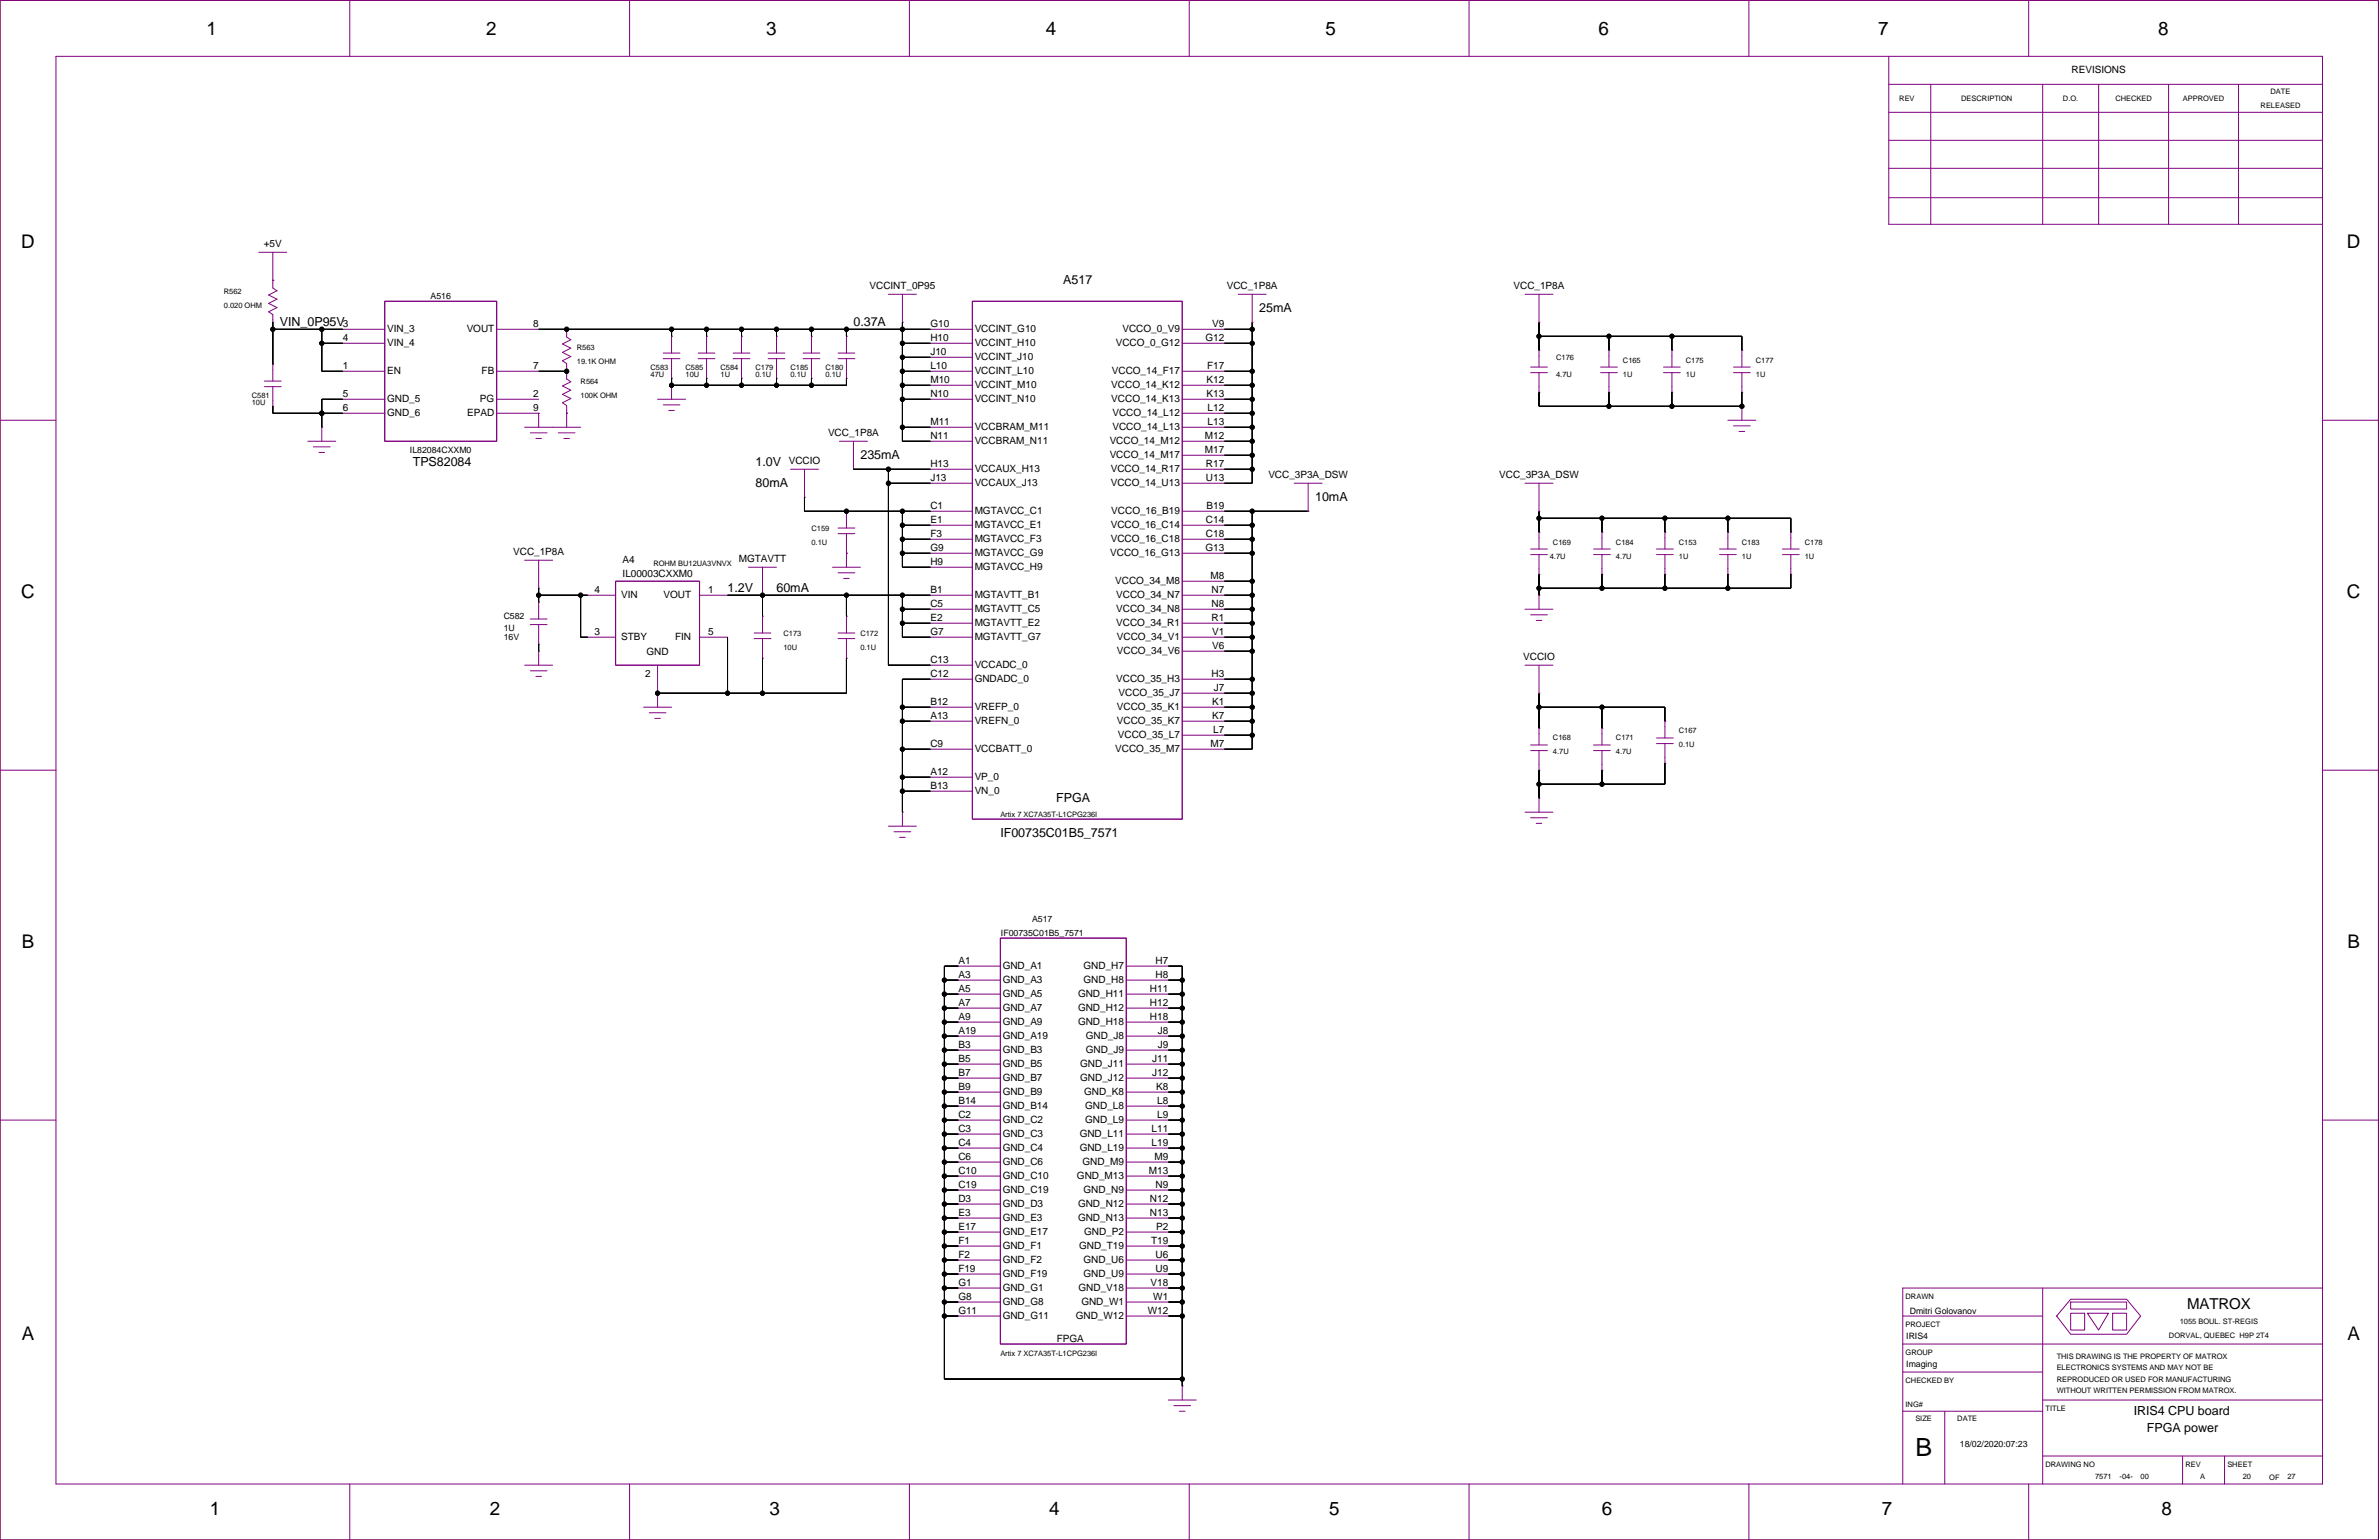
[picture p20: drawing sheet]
<svg xmlns="http://www.w3.org/2000/svg" width="432mm" height="279mm" viewBox="0 0 432 279" stroke-linecap="round" stroke-linejoin="round" font-family="sans-serif">
<defs><g id="words">
<text font-size="4.5" x="347.7" y="264.2">B</text>
<g font-size="3.4">
<text x="37.5" y="6.4">1</text>
<text x="88.2" y="6.4">2</text>
<text x="139" y="6.4">3</text>
<text x="189.8" y="6.4">4</text>
<text x="240.6" y="6.4">5</text>
<text x="290.1" y="6.4">6</text>
<text x="340.9" y="6.4">7</text>
<text x="391.7" y="6.4">8</text>
<text x="3.9" y="45">D</text>
<text x="426" y="45">D</text>
<text x="3.9" y="108.5">C</text>
<text x="426" y="108.5">C</text>
<text x="4" y="172">B</text>
<text x="426.1" y="172">B</text>
<text x="4" y="243.1">A</text>
<text x="426.1" y="243.1">A</text>
<text x="38.1" y="274.9">1</text>
<text x="88.9" y="274.9">2</text>
<text x="139.7" y="274.9">3</text>
<text x="190.5" y="274.9">4</text>
<text x="241.2" y="274.9">5</text>
<text x="290.8" y="274.9">6</text>
<text x="341.6" y="274.9">7</text>
<text x="392.3" y="274.9">8</text>
</g>
<text font-size="2.7" x="397" y="237.5">MATROX</text>
<g font-size="2.3">
<text x="193" y="51.6">A517</text>
<text x="50.8" y="59.2">VIN_0P95V</text>
<text x="154.9" y="59.2">0.37A</text>
<text x="228.5" y="56.7">25mA</text>
<text x="156.2" y="83.4">235mA</text>
<text x="74.9" y="84.6">TPS82084</text>
<text x="137.1" y="88.4">80mA</text>
<text x="137.1" y="84.6">1.0V</text>
<text x="238.7" y="91">10mA</text>
<text x="132" y="107.5">1.2V</text>
<text x="140.9" y="107.5">60mA</text>
<text x="191.7" y="145.6">FPGA</text>
<text x="181.6" y="151.9">IF00735C01B5_7571</text>
<text x="387.3" y="256.8">IRIS4 CPU board</text>
<text x="389.7" y="259.8">FPGA power</text>
</g>
<g font-size="1.8">
<text x="376" y="13.3">REVISIONS</text>
<text x="47.9" y="44.9">+5V</text>
<text x="157.8" y="52.5">VCCINT_0P95</text>
<text x="222.7" y="52.5">VCC_1P8A</text>
<text x="274.7" y="52.5">VCC_1P8A</text>
<text x="62.2" y="59.3">3</text>
<text x="96.8" y="59.3">8</text>
<text x="168.9" y="59.3">G10</text>
<text x="220" y="59.3">V9</text>
<text x="62.2" y="61.9">4</text>
<text x="70.3" y="60.3">VIN_3</text>
<text x="70.3" y="62.8">VIN_4</text>
<text x="84.7" y="60.3">VOUT</text>
<text x="168.9" y="61.9">H10</text>
<text x="168.9" y="64.4">J10</text>
<text x="176.9" y="60.3">VCCINT_G10</text>
<text x="176.9" y="62.8">VCCINT_H10</text>
<text x="176.9" y="65.4">VCCINT_J10</text>
<text x="202.5" y="62.8">VCCO_0_G12</text>
<text x="203.7" y="60.3">VCCO_0_V9</text>
<text x="218.8" y="61.9">G12</text>
<text x="62.2" y="66.9">1</text>
<text x="70.3" y="67.9">EN</text>
<text x="87.4" y="67.9">FB</text>
<text x="96.8" y="66.9">7</text>
<text x="168.9" y="66.9">L10</text>
<text x="168.9" y="69.5">M10</text>
<text x="176.9" y="67.9">VCCINT_L10</text>
<text x="176.9" y="70.4">VCCINT_M10</text>
<text x="201.7" y="70.4">VCCO_14_K12</text>
<text x="201.8" y="67.9">VCCO_14_F17</text>
<text x="219" y="69.5">K12</text>
<text x="219.1" y="66.9">F17</text>
<text x="62.2" y="74.6">6</text>
<text x="62.2" y="72">5</text>
<text x="70.3" y="73">GND_5</text>
<text x="70.3" y="75.5">GND_6</text>
<text x="84.8" y="75.5">EPAD</text>
<text x="87.1" y="73">PG</text>
<text x="96.8" y="72">2</text>
<text x="96.8" y="74.6">9</text>
<text x="168.9" y="77.1">M11</text>
<text x="168.9" y="72">N10</text>
<text x="176.9" y="73">VCCINT_N10</text>
<text x="201.7" y="73">VCCO_14_K13</text>
<text x="201.9" y="75.5">VCCO_14_L12</text>
<text x="219" y="72">K13</text>
<text x="219.2" y="77.1">L13</text>
<text x="219.2" y="74.6">L12</text>
<text x="150.3" y="79.1">VCC_1P8A</text>
<text x="168.9" y="79.6">N11</text>
<text x="176.9" y="78.1">VCCBRAM_M11</text>
<text x="176.9" y="80.6">VCCBRAM_N11</text>
<text x="201.4" y="80.6">VCCO_14_M12</text>
<text x="201.4" y="83.1">VCCO_14_M17</text>
<text x="201.9" y="78.1">VCCO_14_L13</text>
<text x="218.7" y="82.2">M17</text>
<text x="218.7" y="79.6">M12</text>
<text x="143.2" y="84.2">VCCIO</text>
<text x="168.9" y="87.3">J13</text>
<text x="168.9" y="84.7">H13</text>
<text x="176.9" y="85.7">VCCAUX_H13</text>
<text x="176.9" y="88.2">VCCAUX_J13</text>
<text x="201.6" y="85.7">VCCO_14_R17</text>
<text x="201.6" y="88.2">VCCO_14_U13</text>
<text x="218.9" y="87.3">U13</text>
<text x="218.9" y="84.7">R17</text>
<text x="230.2" y="86.8">VCC_3P3A_DSW</text>
<text x="272.1" y="86.8">VCC_3P3A_DSW</text>
<text x="168.9" y="94.9">E1</text>
<text x="168.9" y="92.3">C1</text>
<text x="176.9" y="93.3">MGTAVCC_C1</text>
<text x="176.9" y="95.8">MGTAVCC_E1</text>
<text x="201.6" y="95.8">VCCO_16_C14</text>
<text x="201.7" y="93.3">VCCO_16_B19</text>
<text x="218.9" y="94.9">C14</text>
<text x="219" y="92.3">B19</text>
<text x="93.2" y="100.7">VCC_1P8A</text>
<text x="134.1" y="102">MGTAVTT</text>
<text x="168.9" y="100">G9</text>
<text x="168.9" y="97.4">F3</text>
<text x="176.9" y="98.4">MGTAVCC_F3</text>
<text x="176.9" y="100.9">MGTAVCC_G9</text>
<text x="201.5" y="100.9">VCCO_16_G13</text>
<text x="201.6" y="98.4">VCCO_16_C18</text>
<text x="218.8" y="100">G13</text>
<text x="218.9" y="97.4">C18</text>
<text x="107.9" y="107.6">4</text>
<text x="113" y="104.7">IL00003CXXM0</text>
<text x="113" y="102.2">A4</text>
<text x="128.5" y="107.6">1</text>
<text x="168.9" y="107.6">B1</text>
<text x="168.9" y="102.5">H9</text>
<text x="176.9" y="103.5">MGTAVCC_H9</text>
<text x="202.4" y="106">VCCO_34_M8</text>
<text x="219.7" y="105">M8</text>
<text x="219.9" y="107.6">N7</text>
<text x="112.8" y="108.5">VIN</text>
<text x="120.4" y="108.5">VOUT</text>
<text x="168.9" y="112.7">E2</text>
<text x="168.9" y="110.1">C5</text>
<text x="176.9" y="108.5">MGTAVTT_B1</text>
<text x="176.9" y="111.1">MGTAVTT_C5</text>
<text x="176.9" y="113.6">MGTAVTT_E2</text>
<text x="202.6" y="108.5">VCCO_34_N7</text>
<text x="202.6" y="111.1">VCCO_34_N8</text>
<text x="202.6" y="113.6">VCCO_34_R1</text>
<text x="219.9" y="110.1">N8</text>
<text x="219.9" y="112.7">R1</text>
<text x="107.9" y="115.2">3</text>
<text x="112.8" y="116.1">STBY</text>
<text x="117.3" y="118.8">GND</text>
<text x="122.5" y="116.1">FIN</text>
<text x="128.5" y="115.2">5</text>
<text x="168.9" y="115.2">G7</text>
<text x="176.9" y="116.1">MGTAVTT_G7</text>
<text x="202.7" y="116.1">VCCO_34_V1</text>
<text x="202.7" y="118.7">VCCO_34_V6</text>
<text x="220" y="117.7">V6</text>
<text x="220" y="115.2">V1</text>
<text x="276.5" y="119.8">VCCIO</text>
<text x="117.1" y="122.8">2</text>
<text x="168.9" y="122.8">C12</text>
<text x="168.9" y="120.3">C13</text>
<text x="176.9" y="121.2">VCCADC_0</text>
<text x="176.9" y="123.8">GNDADC_0</text>
<text x="202.6" y="123.8">VCCO_35_H3</text>
<text x="219.9" y="122.8">H3</text>
<text x="220.3" y="125.4">J7</text>
<text x="168.9" y="130.4">A13</text>
<text x="168.9" y="127.9">B12</text>
<text x="176.9" y="128.8">VREFP_0</text>
<text x="176.9" y="131.4">VREFN_0</text>
<text x="202.7" y="128.8">VCCO_35_K1</text>
<text x="202.7" y="131.4">VCCO_35_K7</text>
<text x="203" y="126.3">VCCO_35_J7</text>
<text x="220" y="130.4">K7</text>
<text x="220" y="127.9">K1</text>
<text x="168.9" y="135.5">C9</text>
<text x="176.9" y="136.5">VCCBATT_0</text>
<text x="202.4" y="136.5">VCCO_35_M7</text>
<text x="202.9" y="133.9">VCCO_35_L7</text>
<text x="219.7" y="135.5">M7</text>
<text x="220.2" y="133">L7</text>
<text x="168.9" y="140.6">A12</text>
<text x="168.9" y="143.1">B13</text>
<text x="176.9" y="141.5">VP_0</text>
<text x="176.9" y="144.1">VN_0</text>
<text x="174" y="180">A5</text>
<text x="174" y="177.4">A3</text>
<text x="174" y="174.9">A1</text>
<text x="182" y="175.8">GND_A1</text>
<text x="182" y="178.4">GND_A3</text>
<text x="196.7" y="175.8">GND_H7</text>
<text x="196.7" y="178.4">GND_H8</text>
<text x="208.7" y="180">H11</text>
<text x="209.7" y="177.4">H8</text>
<text x="209.7" y="174.9">H7</text>
<text x="174" y="182.5">A7</text>
<text x="174" y="185">A9</text>
<text x="182" y="180.9">GND_A5</text>
<text x="182" y="183.4">GND_A7</text>
<text x="182" y="186">GND_A9</text>
<text x="195.7" y="180.9">GND_H11</text>
<text x="195.7" y="183.4">GND_H12</text>
<text x="195.7" y="186">GND_H18</text>
<text x="208.7" y="185">H18</text>
<text x="208.7" y="182.5">H12</text>
<text x="174" y="190.1">B3</text>
<text x="174" y="187.6">A19</text>
<text x="182" y="188.5">GND_A19</text>
<text x="182" y="191.1">GND_B3</text>
<text x="197.1" y="188.5">GND_J8</text>
<text x="197.1" y="191.1">GND_J9</text>
<text x="210.1" y="190.1">J9</text>
<text x="210.1" y="187.6">J8</text>
<text x="174" y="197.7">B9</text>
<text x="174" y="195.2">B7</text>
<text x="174" y="192.6">B5</text>
<text x="182" y="193.6">GND_B5</text>
<text x="182" y="196.1">GND_B7</text>
<text x="196.1" y="193.6">GND_J11</text>
<text x="196.1" y="196.1">GND_J12</text>
<text x="209.1" y="192.6">J11</text>
<text x="209.1" y="195.2">J12</text>
<text x="209.8" y="197.7">K8</text>
<text x="174" y="202.8">C2</text>
<text x="174" y="200.3">B14</text>
<text x="182" y="198.7">GND_B9</text>
<text x="182" y="201.2">GND_B14</text>
<text x="182" y="203.8">GND_C2</text>
<text x="196.8" y="198.7">GND_K8</text>
<text x="197" y="201.2">GND_L8</text>
<text x="197" y="203.8">GND_L9</text>
<text x="210" y="202.8">L9</text>
<text x="210" y="200.3">L8</text>
<text x="174" y="207.9">C4</text>
<text x="174" y="205.3">C3</text>
<text x="182" y="206.3">GND_C3</text>
<text x="182" y="208.8">GND_C4</text>
<text x="196" y="206.3">GND_L11</text>
<text x="196" y="208.8">GND_L19</text>
<text x="209" y="207.9">L19</text>
<text x="209" y="205.3">L11</text>
<text x="174" y="215.5">C19</text>
<text x="174" y="213">C10</text>
<text x="174" y="210.4">C6</text>
<text x="182" y="211.4">GND_C6</text>
<text x="182" y="213.9">GND_C10</text>
<text x="195.5" y="213.9">GND_M13</text>
<text x="196.5" y="211.4">GND_M9</text>
<text x="208.5" y="213">M13</text>
<text x="209.5" y="210.4">M9</text>
<text x="209.7" y="215.5">N9</text>
<text x="174" y="220.6">E3</text>
<text x="174" y="218">D3</text>
<text x="182" y="216.5">GND_C19</text>
<text x="182" y="219">GND_D3</text>
<text x="182" y="221.5">GND_E3</text>
<text x="195.7" y="219">GND_N12</text>
<text x="195.7" y="221.5">GND_N13</text>
<text x="196.7" y="216.5">GND_N9</text>
<text x="208.7" y="220.6">N13</text>
<text x="208.7" y="218">N12</text>
<text x="174" y="225.7">F1</text>
<text x="174" y="223.1">E17</text>
<text x="182" y="224.1">GND_E17</text>
<text x="182" y="226.6">GND_F1</text>
<text x="195.9" y="226.6">GND_T19</text>
<text x="196.8" y="224.1">GND_P2</text>
<text x="208.9" y="225.7">T19</text>
<text x="209.8" y="223.1">P2</text>
<text x="174" y="233.3">G1</text>
<text x="174" y="230.7">F19</text>
<text x="174" y="228.2">F2</text>
<text x="182" y="229.2">GND_F2</text>
<text x="182" y="231.7">GND_F19</text>
<text x="196.7" y="229.2">GND_U6</text>
<text x="196.7" y="231.7">GND_U9</text>
<text x="208.8" y="233.3">V18</text>
<text x="209.7" y="228.2">U6</text>
<text x="209.7" y="230.7">U9</text>
<text x="174" y="238.4">G11</text>
<text x="174" y="235.8">G8</text>
<text x="182" y="234.2">GND_G1</text>
<text x="182" y="236.8">GND_G8</text>
<text x="182" y="239.3">GND_G11</text>
<text x="195.3" y="239.3">GND_W12</text>
<text x="195.8" y="234.2">GND_V18</text>
<text x="196.3" y="236.8">GND_W1</text>
<text x="208.3" y="238.4">W12</text>
<text x="209.3" y="235.8">W1</text>
<text x="191.8" y="243.4">FPGA</text>
</g>
<g font-size="1.6">
<text x="78.1" y="54.3">A516</text>
<text x="74.4" y="82.2">IL82084CXXM0</text>
<text x="91.4" y="112.3">C582</text>
<text x="91.4" y="116.1">16V</text>
<text x="91.4" y="114.5">1U</text>
<text x="187.3" y="167.3">A517</text>
<text x="181.7" y="169.8">IF00735C01B5_7571</text>
<text x="346.6" y="238.4">Dmitri Golovanov</text>
<text x="346" y="242.9">IRIS4</text>
<text x="346" y="247.9">Imaging</text>
<text x="355.7" y="262.5">18/02/2020:07:23</text>
</g>
<g font-size="1.4">
<text x="412.1" y="17">DATE</text>
<text x="344.7" y="18.2">REV</text>
<text x="356" y="18.2">DESCRIPTION</text>
<text x="374.4" y="18.2">D.O.</text>
<text x="383.9" y="18.2">CHECKED</text>
<text x="396.2" y="18.2">APPROVED</text>
<text x="410.3" y="19.5">RELEASED</text>
<text x="40.6" y="53.3">R562</text>
<text x="40.6" y="55.9">0.020 OHM</text>
<text x="104.7" y="63.5">R563</text>
<text x="282.5" y="65.2">C176</text>
<text x="294.6" y="65.8">C165</text>
<text x="306" y="65.8">C175</text>
<text x="318.7" y="65.8">C177</text>
<text x="104.7" y="66">19.1K OHM</text>
<text x="105.4" y="69.6">R564</text>
<text x="118.1" y="67.1">C583</text>
<text x="118.1" y="68.3">47U</text>
<text x="124.4" y="67.1">C585</text>
<text x="124.4" y="68.3">10U</text>
<text x="130.8" y="67.1">C584</text>
<text x="130.8" y="68.3">1U</text>
<text x="137.1" y="68.3">0.1U</text>
<text x="137.1" y="67.1">C179</text>
<text x="143.5" y="67.1">C185</text>
<text x="143.5" y="68.3">0.1U</text>
<text x="149.8" y="67.1">C180</text>
<text x="149.8" y="68.3">0.1U</text>
<text x="282.4" y="68.3">4.7U</text>
<text x="294.6" y="68.3">1U</text>
<text x="306" y="68.3">1U</text>
<text x="318.7" y="68.3">1U</text>
<text x="45.7" y="72.1">C581</text>
<text x="45.7" y="73.4">10U</text>
<text x="105.4" y="72.1">100K OHM</text>
<text x="147.3" y="96.3">C159</text>
<text x="147.3" y="98.8">0.1U</text>
<text x="281.3" y="101.3">4.7U</text>
<text x="281.9" y="98.8">C169</text>
<text x="293.3" y="101.3">4.7U</text>
<text x="293.3" y="98.8">C184</text>
<text x="304.7" y="101.3">1U</text>
<text x="304.7" y="98.8">C153</text>
<text x="316.2" y="101.3">1U</text>
<text x="316.2" y="98.8">C183</text>
<text x="327.6" y="101.3">1U</text>
<text x="327.6" y="98.8">C178</text>
<text x="118.6" y="102.6">ROHM BU12UA3VNVX</text>
<text x="142.2" y="115.3">C173</text>
<text x="142.2" y="117.8">10U</text>
<text x="156.2" y="117.8">0.1U</text>
<text x="156.2" y="115.3">C172</text>
<text x="281.9" y="136.9">4.7U</text>
<text x="281.9" y="134.3">C168</text>
<text x="293.3" y="136.9">4.7U</text>
<text x="293.3" y="134.3">C171</text>
<text x="304.7" y="133.1">C167</text>
<text x="304.7" y="135.6">0.1U</text>
<text x="181.6" y="148.3">Artix 7 XC7A35T-L1CPG236I</text>
<text x="345.9" y="235.7">DRAWN</text>
<text x="345.9" y="240.7">PROJECT</text>
<text x="345.9" y="245.8">GROUP</text>
<text x="393.7" y="242.7">DORVAL, QUEBEC H9P 2T4</text>
<text x="395.6" y="240.2">1055 BOUL. ST-REGIS</text>
<text x="181.6" y="246.1">Artix 7 XC7A35T-L1CPG236I</text>
<text x="345.9" y="250.9">CHECKED BY</text>
<text x="373.3" y="246.6">THIS DRAWING IS THE PROPERTY OF MATROX</text>
<text x="373.3" y="248.6">ELECTRONICS SYSTEMS AND MAY NOT BE</text>
<text x="373.3" y="250.7">REPRODUCED OR USED FOR MANUFACTURING</text>
<text x="345.9" y="255.2">ING#</text>
<text x="347.6" y="257.8">SIZE</text>
<text x="355.3" y="257.8">DATE</text>
<text x="371.3" y="256">TITLE</text>
<text x="373.3" y="252.7">WITHOUT WRITTEN PERMISSION FROM MATROX.</text>
<text x="371.3" y="266.1">DRAWING NO</text>
<text x="380.3" y="268.3">7571</text>
<text x="384.7" y="268.3">-04-</text>
<text x="388.5" y="268.3">00</text>
<text x="396.7" y="266.1">REV</text>
<text x="399.3" y="268.3">A</text>
<text x="404.3" y="266.1">SHEET</text>
<text x="407.1" y="268.3">20</text>
<text x="411.9" y="268.4">OF</text>
<text x="415.2" y="268.3">27</text>
</g>
</g></defs>
<path d="M0 .1h431.7v279.3h-431.7z" fill="none" stroke="#800000" stroke-width=".18"/>
<g fill="none" stroke="#800080" stroke-width=".18">
<path d="M0 .1h431.7v279.3h-431.7zM10.2 10.2h411.3v259h-411.3zM63.5 .1v10.1M114.3 .1v10.1M165.1 .1v10.1M215.9 .1v10.1M266.6 .1v10.1M317.4 .1v10.1M342.8 15.3h78.7M342.8 10.2v30.5h78.7M350.4 15.3v25.4M368.2 .1v10.1"/>
<path d="M370.8 15.3v25.4M380.9 15.3v25.4M393.6 15.3v25.4M406.3 15.3v25.4M342.8 35.9h78.7M342.8 30.5h78.7M342.8 25.5h78.7M342.8 20.4h78.7M47 45.8h5.1M49.5 50.9h.1M49.5 58.5h.1M49.5 45.8v6.4l.8 .6-1.5 .7 1.5 .8-1.5 .7 1.5 .8-1.5 .8 .7 .5v1.4"/>
<path d="M62.2 59.7h7.6M69.8 54.7h20.3v25.4h-20.3zM90.1 59.7h7.7M102.8 59.7h.1M102.8 59.7v1.4l.8 .5-1.5 .8 1.5 .8-1.5 .7 1.5 .8-1.5 .8 .7 .5v2.8l.8 .5-1.5 .7 1.5 .8-1.5 .7 1.5 .8-1.5 .8 .7 .5v3.9M161.3 53.4h5M163.8 58.5h.1M163.8 53.4v5.1M168.9 59.7h7.6M176.5 54.7h38.1v93.9h-38.1zM214.6 59.7h7.6M224.7 53.4h5.1"/>
<path d="M227.3 58.5h.1M227.3 53.4v5.1M276.8 53.4h5.1M279.3 58.5h.1M279.3 53.4v5.1M0 76.2h10.2M48 69.1h3M48 70.2h3M49.5 73.7h.1M49.5 66.1h.1M49.5 66.1v3M49.5 70.2v3.5"/>
<path d="M58.4 77.5h.1M58.4 77.5v2.6M62.2 62.3h7.6M62.2 67.4h7.6M62.2 72.4h7.6M62.2 75h7.6M90.1 67.4h7.7M90.1 72.4h7.7M90.1 75h7.7M95.2 77.5h10.2M96.2 78.5h3.1M97.3 79.5h1"/>
<path d="M97.8 75h.1M97.8 75v2.5M101.3 78.5h3.1M102.3 79.5h1.1M102.8 67.4h.1M102.8 75h.1M119.4 72.4h5M120.4 64.1h3M120.4 65.1h3M120.4 73.5h3M121.4 74.5h1M121.9 68.6h.1"/>
<path d="M121.9 61h.1M121.9 69.9h.1M121.9 61v3.1M121.9 65.1v3.5M121.9 69.9v2.5M126.7 64.1h3.1M126.7 65.1h3.1M128.2 68.6h.1M128.2 61h.1M128.2 61v3.1M128.2 65.1v3.5M133.1 64.1h3"/>
<path d="M133.1 65.1h3M134.6 68.6h.1M134.6 61h.1M134.6 61v3.1M134.6 65.1v3.5M139.4 64.1h3.1M139.4 65.1h3.1M140.9 68.6h.1M140.9 61h.1M140.9 61v3.1M140.9 65.1v3.5M145.8 64.1h3"/>
<path d="M145.8 65.1h3M147.3 68.6h.1M147.3 61h.1M147.3 61v3.1M147.3 65.1v3.5M152.1 64.1h3.1M152.1 65.1h3.1M153.6 68.6h.1M153.6 61h.1M153.6 61v3.1M153.6 65.1v3.5M168.9 62.3h7.6"/>
<path d="M168.9 64.8h7.6M168.9 67.4h7.6M168.9 69.9h7.6M168.9 72.4h7.6M168.9 77.5h7.6M214.6 62.3h7.6M214.6 67.4h7.6M214.6 69.9h7.6M214.6 72.4h7.6M214.6 77.5h7.6M214.6 75h7.6M277.8 66.6h3.1"/>
<path d="M277.8 67.6h3.1M279.3 71.2h.1M279.3 63.5h.1M279.3 63.5v3.1M279.3 67.6v3.6M290.5 66.6h3.1M290.5 67.6h3.1M292 71.2h.1M292 63.5h.1M292 63.5v3.1M292 67.6v3.6M301.9 66.6h3.1"/>
<path d="M301.9 67.6h3.1M303.5 71.2h.1M303.5 63.5h.1M303.5 63.5v3.1M303.5 67.6v3.6M313.6 76.2h5.1M314.6 66.6h3.1M314.6 67.6h3.1M314.6 77.3h3.1M315.7 78.3h1M316.2 71.2h.1M316.2 63.5h.1"/>
<path d="M316.2 73.7h.1M316.2 63.5v3.1M316.2 67.6v3.6M316.2 73.7v2.5M421.5 76.2h10.2M55.9 80.1h5M56.9 81.1h3M57.9 82.1h1M143.5 85.1h5.1M146 90.2h.1M146 85.1v5.1M152.1 95.8h3.1"/>
<path d="M152.1 96.8h3.1M152.4 80.1h5M153.6 92.8h.1M153.6 92.8v3M153.6 96.8v6.1M154.9 85.1h.1M154.9 80.1v5M168.9 87.7h7.6M168.9 80.1h7.6M168.9 85.1h7.6M168.9 92.8h7.6M168.9 95.3h7.6"/>
<path d="M168.9 97.8h7.6M214.6 87.7h7.6M214.6 80.1h7.6M214.6 85.1h7.6M214.6 92.8h7.6M214.6 95.3h7.6M214.6 97.8h7.6M214.6 82.6h7.6M234.9 87.7h5.1M237.4 92.8h.1M237.4 87.7v5.1M276.8 87.7h5.1"/>
<path d="M277.8 99.6h3.1M279.3 96.6h.1M279.3 92.8h.1M279.3 87.7v5.1M279.3 96.6v3M289.2 99.6h3.1M290.8 96.6h.1M290.8 96.6v3M300.7 99.6h3M302.2 96.6h.1M302.2 96.6v3M312.1 99.6h3"/>
<path d="M313.6 96.6h.1M313.6 96.6v3M323.5 99.6h3.1M325 96.6h.1M325 96.6v3M95.2 101.6h5.1M96.2 112.3h3.1M96.2 113.3h3.1M97.8 118.1h.1M97.8 116.9h.1M97.8 109.3h.1M97.8 106.7h.1"/>
<path d="M97.8 101.6v5.1M97.8 109.3v3M97.8 113.3v3.6M97.8 118.1v2.6M106.7 115.6h5M106.7 108h5M111.7 105.4h15.3v15.3h-15.3zM127 115.6h5.1M127 108h5.1M135.9 102.9h5M136.9 114.8h3M136.9 115.9h3"/>
<path d="M138.4 119.4h.1M138.4 111.8h.1M138.4 108h.1M138.4 102.9v5.1M138.4 111.8v3M138.4 115.9v3.5M151.1 102.9h5.1M152.1 114.8h3.1M152.1 115.9h3.1M152.1 103.9h3.1M153.1 104.9h1M153.6 119.4h.1"/>
<path d="M153.6 111.8h.1M153.6 100.4h.1M153.6 111.8v3M153.6 115.9v3.5M168.9 110.5h7.6M168.9 115.6h7.6M168.9 108h7.6M168.9 102.9h7.6M168.9 100.4h7.6M168.9 113.1h7.6M214.6 110.5h7.6M214.6 115.6h7.6"/>
<path d="M214.6 108h7.6M214.6 100.4h7.6M214.6 113.1h7.6M214.6 105.4h7.6M214.6 118.1h7.6M276.8 110.5h5.1M277.8 100.6h3.1M277.8 111.5h3.1M278.8 112.6h1M279.3 104.2h.1M279.3 108h.1M279.3 100.6v3.6"/>
<path d="M279.3 108v2.5M289.2 100.6h3.1M290.8 104.2h.1M290.8 100.6v3.6M300.7 100.6h3M302.2 104.2h.1M302.2 100.6v3.6M312.1 100.6h3M313.6 104.2h.1M313.6 100.6v3.6M323.5 100.6h3.1M325 104.2h.1"/>
<path d="M325 100.6v3.6M0 139.7h10.2M95.2 120.7h5.1M96.2 121.7h3.1M97.3 122.7h1M116.8 128.3h5.1M117.8 129.3h3.1M118.8 130.3h1.1M119.4 125.8h.1M119.4 120.7v7.6M168.9 120.7h7.6M168.9 128.3h7.6"/>
<path d="M168.9 123.2h7.6M168.9 130.8h7.6M168.9 135.9h7.6M214.6 128.3h7.6M214.6 123.2h7.6M214.6 130.8h7.6M214.6 135.9h7.6M214.6 125.8h7.6M214.6 133.4h7.6M276.8 120.7h5.1M277.8 135.2h3.1M277.8 136.2h3.1"/>
<path d="M279.3 139.7h.1M279.3 132.1h.1M279.3 125.8h.1M279.3 120.7v5.1M279.3 132.1v3.1M279.3 136.2v3.5M289.2 135.2h3.1M289.2 136.2h3.1M290.8 139.7h.1M290.8 132.1h.1M290.8 132.1v3.1M290.8 136.2v3.5"/>
<path d="M300.7 133.9h3M300.7 134.9h3M302.2 138.5h.1M302.2 130.8h.1M302.2 130.8v3.1M302.2 134.9v3.6M421.5 139.7h10.2M161.3 149.9h5M162.3 150.9h3M163.3 151.9h1M163.8 147.3h.1M163.8 147.3v2.6"/>
<path d="M168.9 141h7.6M168.9 143.5h7.6M276.8 147.3h5.1M277.8 148.4h3.1M278.8 149.4h1M279.3 144.8h.1M279.3 144.8v2.5M174 175.3h7.6M174 177.8h7.6M181.6 170.2h22.8v73.6h-22.8zM204.4 175.3h7.6M204.4 177.8h7.6"/>
<path d="M174 180.4h7.6M174 182.9h7.6M174 185.4h7.6M174 188h7.6M174 190.5h7.6M174 193.1h7.6M174 195.6h7.6M174 198.1h7.6M204.4 180.4h7.6M204.4 182.9h7.6M204.4 185.4h7.6M204.4 188h7.6"/>
<path d="M204.4 190.5h7.6M204.4 193.1h7.6M204.4 195.6h7.6M204.4 198.1h7.6M0 203.2h10.2M174 203.2h7.6M174 200.7h7.6M174 205.8h7.6M174 208.3h7.6M174 210.8h7.6M174 213.4h7.6M174 215.9h7.6"/>
<path d="M174 218.5h7.6M204.4 203.2h7.6M204.4 200.7h7.6M204.4 205.8h7.6M204.4 208.3h7.6M204.4 210.8h7.6M204.4 213.4h7.6M204.4 215.9h7.6M204.4 218.5h7.6M421.5 203.2h10.2M174 238.8h7.6M174 233.7h7.6"/>
<path d="M174 221h7.6M174 223.5h7.6M174 226.1h7.6M174 228.6h7.6M174 231.2h7.6M174 236.2h7.6M204.4 238.8h7.6M204.4 233.7h7.6M204.4 221h7.6M204.4 223.5h7.6M204.4 226.1h7.6M204.4 228.6h7.6"/>
<path d="M204.4 231.2h7.6M204.4 236.2h7.6M345.4 238.8h25.4M370.8 233.7v35.5M375.8 238.3h2.6v3h-2.6zM375.8 236.2h10.2v1.3h-10.2zM375.8 235.7h10.2l2.5 3.1-2.5 3.3h-10.2l-2.5-3.3zM378.9 238.3h3.8l-1.8 3zM383.5 238.3h2.5v3h-2.5zM421.5 233.7h-76.1v35.5M212 254h5.1M213.1 255h3"/>
<path d="M214.1 256h1M214.6 251.5h.1M214.6 251.5v2.5M345.4 256h25.4M345.4 248.9h25.4M345.4 243.8h76.1M353 256v13.2M370.8 254h50.7M63.5 269.2v10.2M114.3 269.2v10.2M165.1 269.2v10.2M215.9 269.2v10.2"/>
<path d="M266.6 269.2v10.2M317.4 269.2v10.2M368.2 269.2v10.2M370.8 264.2h50.7M396.1 264.2v5M403.8 264.2v5"/>
</g>
<g fill="#000" stroke="#000" stroke-width=".18">
<path d="M49.5 58.5v1.2z" fill-rule="evenodd"/>
<path d="M49.5 59.7v6.4z" fill-rule="evenodd"/>
<path d="M58.4 59.7v2.6z" fill-rule="evenodd"/>
<path d="M49.5 59.7h8.9z" fill-rule="evenodd"/>
<path d="M58.4 59.7h3.8z" fill-rule="evenodd"/>
<path d="M97.8 59.7h5z" fill-rule="evenodd"/>
<path d="M121.9 59.7v1.3z" fill-rule="evenodd"/>
<path d="M102.8 59.7h19.1z" fill-rule="evenodd"/>
<path d="M128.2 59.7v1.3z" fill-rule="evenodd"/>
<path d="M121.9 59.7h6.3z" fill-rule="evenodd"/>
<path d="M134.6 59.7v1.3z" fill-rule="evenodd"/>
<path d="M128.2 59.7h6.4z" fill-rule="evenodd"/>
<path d="M140.9 59.7v1.3z" fill-rule="evenodd"/>
<path d="M134.6 59.7h6.3z" fill-rule="evenodd"/>
<path d="M147.3 59.7v1.3z" fill-rule="evenodd"/>
<path d="M140.9 59.7h6.4z" fill-rule="evenodd"/>
<path d="M153.6 59.7v1.3z" fill-rule="evenodd"/>
<path d="M147.3 59.7h6.3z" fill-rule="evenodd"/>
<path d="M163.8 59.7v2.6z" fill-rule="evenodd"/>
<path d="M163.8 58.5v1.2z" fill-rule="evenodd"/>
<path d="M153.6 59.7h10.2z" fill-rule="evenodd"/>
<path d="M163.8 59.7h5.1z" fill-rule="evenodd"/>
<path d="M222.2 59.7h5.1z" fill-rule="evenodd"/>
<path d="M227.3 59.7v2.6z" fill-rule="evenodd"/>
<path d="M227.3 58.5v1.2z" fill-rule="evenodd"/>
<path d="M279.3 58.5v2.5z" fill-rule="evenodd"/>
<path d="M49.5 73.7v1.3z" fill-rule="evenodd"/>
<path d="M58.4 62.3v5.1z" fill-rule="evenodd"/>
<path d="M49.5 75h8.9z" fill-rule="evenodd"/>
<path d="M58.4 72.4v2.6z" fill-rule="evenodd"/>
<path d="M58.4 75v2.5z" fill-rule="evenodd"/>
<path d="M58.4 67.4h3.8z" fill-rule="evenodd"/>
<path d="M58.4 62.3h3.8z" fill-rule="evenodd"/>
<path d="M58.4 72.4h3.8z" fill-rule="evenodd"/>
<path d="M58.4 75h3.8z" fill-rule="evenodd"/>
<path d="M97.8 67.4h5z" fill-rule="evenodd"/>
<path d="M121.9 68.6v1.3z" fill-rule="evenodd"/>
<path d="M128.2 68.6v1.3z" fill-rule="evenodd"/>
<path d="M121.9 69.9h6.3z" fill-rule="evenodd"/>
<path d="M134.6 68.6v1.3z" fill-rule="evenodd"/>
<path d="M128.2 69.9h6.4z" fill-rule="evenodd"/>
<path d="M140.9 68.6v1.3z" fill-rule="evenodd"/>
<path d="M134.6 69.9h6.3z" fill-rule="evenodd"/>
<path d="M147.3 68.6v1.3z" fill-rule="evenodd"/>
<path d="M140.9 69.9h6.4z" fill-rule="evenodd"/>
<path d="M153.6 68.6v1.3z" fill-rule="evenodd"/>
<path d="M147.3 69.9h6.3z" fill-rule="evenodd"/>
<path d="M163.8 77.5v2.6z" fill-rule="evenodd"/>
<path d="M163.8 72.4v5.1z" fill-rule="evenodd"/>
<path d="M163.8 69.9v2.5z" fill-rule="evenodd"/>
<path d="M163.8 67.4v2.5z" fill-rule="evenodd"/>
<path d="M163.8 64.8v2.6z" fill-rule="evenodd"/>
<path d="M163.8 62.3v2.5z" fill-rule="evenodd"/>
<path d="M163.8 69.9h5.1z" fill-rule="evenodd"/>
<path d="M163.8 77.5h5.1z" fill-rule="evenodd"/>
<path d="M163.8 72.4h5.1z" fill-rule="evenodd"/>
<path d="M163.8 67.4h5.1z" fill-rule="evenodd"/>
<path d="M163.8 64.8h5.1z" fill-rule="evenodd"/>
<path d="M163.8 62.3h5.1z" fill-rule="evenodd"/>
<path d="M222.2 62.3h5.1z" fill-rule="evenodd"/>
<path d="M222.2 67.4h5.1z" fill-rule="evenodd"/>
<path d="M222.2 69.9h5.1z" fill-rule="evenodd"/>
<path d="M222.2 72.4h5.1z" fill-rule="evenodd"/>
<path d="M222.2 75h5.1z" fill-rule="evenodd"/>
<path d="M222.2 77.5h5.1z" fill-rule="evenodd"/>
<path d="M227.3 77.5v2.6z" fill-rule="evenodd"/>
<path d="M227.3 75v2.5z" fill-rule="evenodd"/>
<path d="M227.3 69.9v2.5z" fill-rule="evenodd"/>
<path d="M227.3 67.4v2.5z" fill-rule="evenodd"/>
<path d="M227.3 62.3v5.1z" fill-rule="evenodd"/>
<path d="M227.3 72.4v2.6z" fill-rule="evenodd"/>
<path d="M279.3 61v2.5z" fill-rule="evenodd"/>
<path d="M279.3 71.2v2.5z" fill-rule="evenodd"/>
<path d="M279.3 61h12.7z" fill-rule="evenodd"/>
<path d="M292 61v2.5z" fill-rule="evenodd"/>
<path d="M279.3 73.7h12.7z" fill-rule="evenodd"/>
<path d="M292 71.2v2.5z" fill-rule="evenodd"/>
<path d="M303.5 61v2.5z" fill-rule="evenodd"/>
<path d="M292 61h11.5z" fill-rule="evenodd"/>
<path d="M303.5 71.2v2.5z" fill-rule="evenodd"/>
<path d="M292 73.7h11.5z" fill-rule="evenodd"/>
<path d="M316.2 61v2.5z" fill-rule="evenodd"/>
<path d="M303.5 61h12.7z" fill-rule="evenodd"/>
<path d="M316.2 71.2v2.5z" fill-rule="evenodd"/>
<path d="M303.5 73.7h12.7z" fill-rule="evenodd"/>
<path d="M146 90.2v2.6z" fill-rule="evenodd"/>
<path d="M146 92.8h7.6z" fill-rule="evenodd"/>
<path d="M161.3 87.7v33z" fill-rule="evenodd"/>
<path d="M154.9 85.1h6.4z" fill-rule="evenodd"/>
<path d="M161.3 85.1v2.6z" fill-rule="evenodd"/>
<path d="M163.8 92.8v2.5z" fill-rule="evenodd"/>
<path d="M163.8 95.3v2.5z" fill-rule="evenodd"/>
<path d="M163.8 97.8v2.6z" fill-rule="evenodd"/>
<path d="M153.6 92.8h10.2z" fill-rule="evenodd"/>
<path d="M163.8 97.8h5.1z" fill-rule="evenodd"/>
<path d="M163.8 95.3h5.1z" fill-rule="evenodd"/>
<path d="M163.8 92.8h5.1z" fill-rule="evenodd"/>
<path d="M163.8 80.1h5.1z" fill-rule="evenodd"/>
<path d="M161.3 87.7h7.6z" fill-rule="evenodd"/>
<path d="M161.3 85.1h7.6z" fill-rule="evenodd"/>
<path d="M222.2 95.3h5.1z" fill-rule="evenodd"/>
<path d="M222.2 97.8h5.1z" fill-rule="evenodd"/>
<path d="M222.2 92.8h5.1z" fill-rule="evenodd"/>
<path d="M227.3 97.8v2.6z" fill-rule="evenodd"/>
<path d="M227.3 92.8v2.5z" fill-rule="evenodd"/>
<path d="M227.3 95.3v2.5z" fill-rule="evenodd"/>
<path d="M222.2 80.1h5.1z" fill-rule="evenodd"/>
<path d="M222.2 82.6h5.1z" fill-rule="evenodd"/>
<path d="M222.2 85.1h5.1z" fill-rule="evenodd"/>
<path d="M222.2 87.7h5.1z" fill-rule="evenodd"/>
<path d="M227.3 85.1v2.6z" fill-rule="evenodd"/>
<path d="M227.3 82.6v2.5z" fill-rule="evenodd"/>
<path d="M227.3 80.1v2.5z" fill-rule="evenodd"/>
<path d="M227.3 92.8h10.1z" fill-rule="evenodd"/>
<path d="M279.3 94v2.6z" fill-rule="evenodd"/>
<path d="M279.3 92.8v1.2z" fill-rule="evenodd"/>
<path d="M290.8 94v2.6z" fill-rule="evenodd"/>
<path d="M279.3 94h11.5z" fill-rule="evenodd"/>
<path d="M302.2 94v2.6z" fill-rule="evenodd"/>
<path d="M290.8 94h11.4z" fill-rule="evenodd"/>
<path d="M313.6 94v2.6z" fill-rule="evenodd"/>
<path d="M302.2 94h11.4z" fill-rule="evenodd"/>
<path d="M313.6 94h11.4z" fill-rule="evenodd"/>
<path d="M325 94v2.6z" fill-rule="evenodd"/>
<path d="M97.8 116.9v1.2z" fill-rule="evenodd"/>
<path d="M97.8 108v1.3z" fill-rule="evenodd"/>
<path d="M97.8 106.7v1.3z" fill-rule="evenodd"/>
<path d="M97.8 108h7.6z" fill-rule="evenodd"/>
<path d="M105.4 108v7.6z" fill-rule="evenodd"/>
<path d="M105.4 115.6h1.3z" fill-rule="evenodd"/>
<path d="M105.4 108h1.3z" fill-rule="evenodd"/>
<path d="M132.1 115.6v10.2z" fill-rule="evenodd"/>
<path d="M138.4 119.4v6.4z" fill-rule="evenodd"/>
<path d="M132.1 108h6.3z" fill-rule="evenodd"/>
<path d="M138.4 108v3.8z" fill-rule="evenodd"/>
<path d="M153.6 119.4v6.4z" fill-rule="evenodd"/>
<path d="M138.4 108h15.2z" fill-rule="evenodd"/>
<path d="M153.6 108v3.8z" fill-rule="evenodd"/>
<path d="M163.8 100.4v2.5z" fill-rule="evenodd"/>
<path d="M163.8 113.1v2.5z" fill-rule="evenodd"/>
<path d="M163.8 108v2.5z" fill-rule="evenodd"/>
<path d="M163.8 110.5v2.6z" fill-rule="evenodd"/>
<path d="M153.6 108h10.2z" fill-rule="evenodd"/>
<path d="M163.8 100.4h5.1z" fill-rule="evenodd"/>
<path d="M163.8 102.9h5.1z" fill-rule="evenodd"/>
<path d="M163.8 113.1h5.1z" fill-rule="evenodd"/>
<path d="M163.8 115.6h5.1z" fill-rule="evenodd"/>
<path d="M163.8 108h5.1z" fill-rule="evenodd"/>
<path d="M163.8 110.5h5.1z" fill-rule="evenodd"/>
<path d="M222.2 110.5h5.1z" fill-rule="evenodd"/>
<path d="M222.2 105.4h5.1z" fill-rule="evenodd"/>
<path d="M222.2 113.1h5.1z" fill-rule="evenodd"/>
<path d="M222.2 100.4h5.1z" fill-rule="evenodd"/>
<path d="M222.2 118.1h5.1z" fill-rule="evenodd"/>
<path d="M222.2 108h5.1z" fill-rule="evenodd"/>
<path d="M222.2 115.6h5.1z" fill-rule="evenodd"/>
<path d="M227.3 113.1v2.5z" fill-rule="evenodd"/>
<path d="M227.3 110.5v2.6z" fill-rule="evenodd"/>
<path d="M227.3 108v2.5z" fill-rule="evenodd"/>
<path d="M227.3 118.1v5.1z" fill-rule="evenodd"/>
<path d="M227.3 115.6v2.5z" fill-rule="evenodd"/>
<path d="M227.3 105.4v2.6z" fill-rule="evenodd"/>
<path d="M227.3 100.4v5z" fill-rule="evenodd"/>
<path d="M279.3 104.2v2.5z" fill-rule="evenodd"/>
<path d="M279.3 106.7v1.3z" fill-rule="evenodd"/>
<path d="M290.8 104.2v2.5z" fill-rule="evenodd"/>
<path d="M279.3 106.7h11.5z" fill-rule="evenodd"/>
<path d="M302.2 104.2v2.5z" fill-rule="evenodd"/>
<path d="M290.8 106.7h11.4z" fill-rule="evenodd"/>
<path d="M313.6 104.2v2.5z" fill-rule="evenodd"/>
<path d="M302.2 106.7h11.4z" fill-rule="evenodd"/>
<path d="M325 104.2v2.5z" fill-rule="evenodd"/>
<path d="M313.6 106.7h11.4z" fill-rule="evenodd"/>
<path d="M119.4 125.8h12.7z" fill-rule="evenodd"/>
<path d="M132.1 125.8h6.3z" fill-rule="evenodd"/>
<path d="M138.4 125.8h15.2z" fill-rule="evenodd"/>
<path d="M163.8 135.9v5.1z" fill-rule="evenodd"/>
<path d="M163.8 130.8v5.1z" fill-rule="evenodd"/>
<path d="M163.8 128.3v2.5z" fill-rule="evenodd"/>
<path d="M163.8 123.2v5.1z" fill-rule="evenodd"/>
<path d="M163.8 130.8h5.1z" fill-rule="evenodd"/>
<path d="M163.8 135.9h5.1z" fill-rule="evenodd"/>
<path d="M163.8 123.2h5.1z" fill-rule="evenodd"/>
<path d="M163.8 128.3h5.1z" fill-rule="evenodd"/>
<path d="M161.3 120.7h7.6z" fill-rule="evenodd"/>
<path d="M222.2 128.3h5.1z" fill-rule="evenodd"/>
<path d="M222.2 130.8h5.1z" fill-rule="evenodd"/>
<path d="M222.2 123.2h5.1z" fill-rule="evenodd"/>
<path d="M222.2 125.8h5.1z" fill-rule="evenodd"/>
<path d="M222.2 133.4h5.1z" fill-rule="evenodd"/>
<path d="M227.3 128.3v2.5z" fill-rule="evenodd"/>
<path d="M227.3 125.8v2.5z" fill-rule="evenodd"/>
<path d="M227.3 123.2v2.6z" fill-rule="evenodd"/>
<path d="M227.3 130.8v2.6z" fill-rule="evenodd"/>
<path d="M222.2 135.9h5.1z" fill-rule="evenodd"/>
<path d="M227.3 133.4v2.5z" fill-rule="evenodd"/>
<path d="M279.3 128.3v3.8z" fill-rule="evenodd"/>
<path d="M279.3 125.8v2.5z" fill-rule="evenodd"/>
<path d="M279.3 139.7v2.6z" fill-rule="evenodd"/>
<path d="M290.8 128.3v3.8z" fill-rule="evenodd"/>
<path d="M279.3 128.3h11.5z" fill-rule="evenodd"/>
<path d="M290.8 139.7v2.6z" fill-rule="evenodd"/>
<path d="M302.2 128.3v2.5z" fill-rule="evenodd"/>
<path d="M290.8 128.3h11.4z" fill-rule="evenodd"/>
<path d="M302.2 138.5v3.8z" fill-rule="evenodd"/>
<path d="M163.8 143.5v3.8z" fill-rule="evenodd"/>
<path d="M163.8 141v2.5z" fill-rule="evenodd"/>
<path d="M163.8 141h5.1z" fill-rule="evenodd"/>
<path d="M163.8 143.5h5.1z" fill-rule="evenodd"/>
<path d="M279.3 142.3v2.5z" fill-rule="evenodd"/>
<path d="M279.3 142.3h11.5z" fill-rule="evenodd"/>
<path d="M290.8 142.3h11.4z" fill-rule="evenodd"/>
<path d="M171.4 175.3v2.5z" fill-rule="evenodd"/>
<path d="M171.4 177.8v2.6z" fill-rule="evenodd"/>
<path d="M171.4 177.8h2.6z" fill-rule="evenodd"/>
<path d="M171.4 175.3h2.6z" fill-rule="evenodd"/>
<path d="M212 175.3h2.6z" fill-rule="evenodd"/>
<path d="M214.6 175.3v2.5z" fill-rule="evenodd"/>
<path d="M212 177.8h2.6z" fill-rule="evenodd"/>
<path d="M214.6 177.8v2.6z" fill-rule="evenodd"/>
<path d="M171.4 180.4v2.5z" fill-rule="evenodd"/>
<path d="M171.4 182.9v2.5z" fill-rule="evenodd"/>
<path d="M171.4 185.4v2.6z" fill-rule="evenodd"/>
<path d="M171.4 188v2.5z" fill-rule="evenodd"/>
<path d="M171.4 190.5v2.6z" fill-rule="evenodd"/>
<path d="M171.4 193.1v2.5z" fill-rule="evenodd"/>
<path d="M171.4 195.6v2.5z" fill-rule="evenodd"/>
<path d="M171.4 198.1v2.6z" fill-rule="evenodd"/>
<path d="M171.4 198.1h2.6z" fill-rule="evenodd"/>
<path d="M171.4 195.6h2.6z" fill-rule="evenodd"/>
<path d="M171.4 193.1h2.6z" fill-rule="evenodd"/>
<path d="M171.4 190.5h2.6z" fill-rule="evenodd"/>
<path d="M171.4 188h2.6z" fill-rule="evenodd"/>
<path d="M171.4 185.4h2.6z" fill-rule="evenodd"/>
<path d="M171.4 182.9h2.6z" fill-rule="evenodd"/>
<path d="M171.4 180.4h2.6z" fill-rule="evenodd"/>
<path d="M212 180.4h2.6z" fill-rule="evenodd"/>
<path d="M212 182.9h2.6z" fill-rule="evenodd"/>
<path d="M212 185.4h2.6z" fill-rule="evenodd"/>
<path d="M212 188h2.6z" fill-rule="evenodd"/>
<path d="M212 190.5h2.6z" fill-rule="evenodd"/>
<path d="M212 193.1h2.6z" fill-rule="evenodd"/>
<path d="M212 195.6h2.6z" fill-rule="evenodd"/>
<path d="M212 198.1h2.6z" fill-rule="evenodd"/>
<path d="M214.6 198.1v2.6z" fill-rule="evenodd"/>
<path d="M214.6 195.6v2.5z" fill-rule="evenodd"/>
<path d="M214.6 193.1v2.5z" fill-rule="evenodd"/>
<path d="M214.6 190.5v2.6z" fill-rule="evenodd"/>
<path d="M214.6 185.4v2.6z" fill-rule="evenodd"/>
<path d="M214.6 182.9v2.5z" fill-rule="evenodd"/>
<path d="M214.6 180.4v2.5z" fill-rule="evenodd"/>
<path d="M214.6 188v2.5z" fill-rule="evenodd"/>
<path d="M171.4 200.7v2.5z" fill-rule="evenodd"/>
<path d="M171.4 203.2v2.6z" fill-rule="evenodd"/>
<path d="M171.4 208.3v2.5z" fill-rule="evenodd"/>
<path d="M171.4 210.8v2.6z" fill-rule="evenodd"/>
<path d="M171.4 213.4v2.5z" fill-rule="evenodd"/>
<path d="M171.4 218.5v2.5z" fill-rule="evenodd"/>
<path d="M171.4 215.9v2.6z" fill-rule="evenodd"/>
<path d="M171.4 205.8v2.5z" fill-rule="evenodd"/>
<path d="M171.4 218.5h2.6z" fill-rule="evenodd"/>
<path d="M171.4 215.9h2.6z" fill-rule="evenodd"/>
<path d="M171.4 213.4h2.6z" fill-rule="evenodd"/>
<path d="M171.4 210.8h2.6z" fill-rule="evenodd"/>
<path d="M171.4 208.3h2.6z" fill-rule="evenodd"/>
<path d="M171.4 205.8h2.6z" fill-rule="evenodd"/>
<path d="M171.4 203.2h2.6z" fill-rule="evenodd"/>
<path d="M171.4 200.7h2.6z" fill-rule="evenodd"/>
<path d="M212 200.7h2.6z" fill-rule="evenodd"/>
<path d="M212 203.2h2.6z" fill-rule="evenodd"/>
<path d="M212 205.8h2.6z" fill-rule="evenodd"/>
<path d="M212 208.3h2.6z" fill-rule="evenodd"/>
<path d="M212 210.8h2.6z" fill-rule="evenodd"/>
<path d="M212 213.4h2.6z" fill-rule="evenodd"/>
<path d="M212 215.9h2.6z" fill-rule="evenodd"/>
<path d="M212 218.5h2.6z" fill-rule="evenodd"/>
<path d="M214.6 218.5v2.5z" fill-rule="evenodd"/>
<path d="M214.6 215.9v2.6z" fill-rule="evenodd"/>
<path d="M214.6 213.4v2.5z" fill-rule="evenodd"/>
<path d="M214.6 210.8v2.6z" fill-rule="evenodd"/>
<path d="M214.6 205.8v2.5z" fill-rule="evenodd"/>
<path d="M214.6 203.2v2.6z" fill-rule="evenodd"/>
<path d="M214.6 200.7v2.5z" fill-rule="evenodd"/>
<path d="M214.6 208.3v2.5z" fill-rule="evenodd"/>
<path d="M171.4 221v2.5z" fill-rule="evenodd"/>
<path d="M171.4 226.1v2.5z" fill-rule="evenodd"/>
<path d="M171.4 228.6v2.6z" fill-rule="evenodd"/>
<path d="M171.4 233.7v2.5z" fill-rule="evenodd"/>
<path d="M171.4 238.8v11.4z" fill-rule="evenodd"/>
<path d="M171.4 236.2v2.6z" fill-rule="evenodd"/>
<path d="M171.4 231.2v2.5z" fill-rule="evenodd"/>
<path d="M171.4 223.5v2.6z" fill-rule="evenodd"/>
<path d="M171.4 238.8h2.6z" fill-rule="evenodd"/>
<path d="M171.4 236.2h2.6z" fill-rule="evenodd"/>
<path d="M171.4 233.7h2.6z" fill-rule="evenodd"/>
<path d="M171.4 231.2h2.6z" fill-rule="evenodd"/>
<path d="M171.4 228.6h2.6z" fill-rule="evenodd"/>
<path d="M171.4 226.1h2.6z" fill-rule="evenodd"/>
<path d="M171.4 223.5h2.6z" fill-rule="evenodd"/>
<path d="M171.4 221h2.6z" fill-rule="evenodd"/>
<path d="M212 221h2.6z" fill-rule="evenodd"/>
<path d="M212 223.5h2.6z" fill-rule="evenodd"/>
<path d="M212 226.1h2.6z" fill-rule="evenodd"/>
<path d="M212 228.6h2.6z" fill-rule="evenodd"/>
<path d="M212 231.2h2.6z" fill-rule="evenodd"/>
<path d="M212 233.7h2.6z" fill-rule="evenodd"/>
<path d="M212 236.2h2.6z" fill-rule="evenodd"/>
<path d="M212 238.8h2.6z" fill-rule="evenodd"/>
<path d="M214.6 233.7v2.5z" fill-rule="evenodd"/>
<path d="M214.6 231.2v2.5z" fill-rule="evenodd"/>
<path d="M214.6 228.6v2.6z" fill-rule="evenodd"/>
<path d="M214.6 223.5v2.6z" fill-rule="evenodd"/>
<path d="M214.6 221v2.5z" fill-rule="evenodd"/>
<path d="M214.6 236.2v2.6z" fill-rule="evenodd"/>
<path d="M214.6 226.1v2.5z" fill-rule="evenodd"/>
<path d="M214.6 238.8v11.4z" fill-rule="evenodd"/>
<path d="M214.6 250.2v1.3z" fill-rule="evenodd"/>
<path d="M171.4 250.2h43.2z" fill-rule="evenodd"/>
<circle cx="49.5" cy="59.7" r=".38"/>
<circle cx="58.4" cy="59.7" r=".38"/>
<circle cx="102.8" cy="59.7" r=".38"/>
<circle cx="121.9" cy="59.7" r=".38"/>
<circle cx="128.2" cy="59.7" r=".38"/>
<circle cx="134.6" cy="59.7" r=".38"/>
<circle cx="140.9" cy="59.7" r=".38"/>
<circle cx="147.3" cy="59.7" r=".38"/>
<circle cx="153.6" cy="59.7" r=".38"/>
<circle cx="163.8" cy="59.7" r=".38"/>
<circle cx="227.3" cy="59.7" r=".38"/>
<circle cx="58.4" cy="75" r=".38"/>
<circle cx="58.4" cy="62.3" r=".38"/>
<circle cx="102.8" cy="67.4" r=".38"/>
<circle cx="121.9" cy="69.9" r=".38"/>
<circle cx="128.2" cy="69.9" r=".38"/>
<circle cx="134.6" cy="69.9" r=".38"/>
<circle cx="140.9" cy="69.9" r=".38"/>
<circle cx="147.3" cy="69.9" r=".38"/>
<circle cx="163.8" cy="67.4" r=".38"/>
<circle cx="163.8" cy="62.3" r=".38"/>
<circle cx="163.8" cy="72.4" r=".38"/>
<circle cx="163.8" cy="77.5" r=".38"/>
<circle cx="163.8" cy="64.8" r=".38"/>
<circle cx="163.8" cy="69.9" r=".38"/>
<circle cx="227.3" cy="67.4" r=".38"/>
<circle cx="227.3" cy="75" r=".38"/>
<circle cx="227.3" cy="62.3" r=".38"/>
<circle cx="227.3" cy="72.4" r=".38"/>
<circle cx="227.3" cy="69.9" r=".38"/>
<circle cx="227.3" cy="77.5" r=".38"/>
<circle cx="279.3" cy="61" r=".38"/>
<circle cx="292" cy="61" r=".38"/>
<circle cx="292" cy="73.7" r=".38"/>
<circle cx="303.5" cy="73.7" r=".38"/>
<circle cx="303.5" cy="61" r=".38"/>
<circle cx="316.2" cy="73.7" r=".38"/>
<circle cx="153.6" cy="92.8" r=".38"/>
<circle cx="161.3" cy="87.7" r=".38"/>
<circle cx="161.3" cy="85.1" r=".38"/>
<circle cx="163.8" cy="95.3" r=".38"/>
<circle cx="163.8" cy="97.8" r=".38"/>
<circle cx="163.8" cy="92.8" r=".38"/>
<circle cx="227.3" cy="82.6" r=".38"/>
<circle cx="227.3" cy="95.3" r=".38"/>
<circle cx="227.3" cy="97.8" r=".38"/>
<circle cx="227.3" cy="85.1" r=".38"/>
<circle cx="227.3" cy="92.8" r=".38"/>
<circle cx="227.3" cy="80.1" r=".38"/>
<circle cx="279.3" cy="94" r=".38"/>
<circle cx="290.8" cy="94" r=".38"/>
<circle cx="302.2" cy="94" r=".38"/>
<circle cx="313.6" cy="94" r=".38"/>
<circle cx="97.8" cy="108" r=".38"/>
<circle cx="105.4" cy="108" r=".38"/>
<circle cx="138.4" cy="108" r=".38"/>
<circle cx="153.6" cy="108" r=".38"/>
<circle cx="163.8" cy="110.5" r=".38"/>
<circle cx="163.8" cy="108" r=".38"/>
<circle cx="163.8" cy="100.4" r=".38"/>
<circle cx="163.8" cy="113.1" r=".38"/>
<circle cx="227.3" cy="115.6" r=".38"/>
<circle cx="227.3" cy="110.5" r=".38"/>
<circle cx="227.3" cy="118.1" r=".38"/>
<circle cx="227.3" cy="108" r=".38"/>
<circle cx="227.3" cy="100.4" r=".38"/>
<circle cx="227.3" cy="113.1" r=".38"/>
<circle cx="227.3" cy="105.4" r=".38"/>
<circle cx="279.3" cy="106.7" r=".38"/>
<circle cx="290.8" cy="106.7" r=".38"/>
<circle cx="302.2" cy="106.7" r=".38"/>
<circle cx="313.6" cy="106.7" r=".38"/>
<circle cx="119.4" cy="125.8" r=".38"/>
<circle cx="132" cy="125.8" r=".38"/>
<circle cx="138.4" cy="125.8" r=".38"/>
<circle cx="163.8" cy="130.8" r=".38"/>
<circle cx="163.8" cy="128.3" r=".38"/>
<circle cx="163.8" cy="135.9" r=".38"/>
<circle cx="227.3" cy="123.2" r=".38"/>
<circle cx="227.3" cy="130.8" r=".38"/>
<circle cx="227.3" cy="125.8" r=".38"/>
<circle cx="227.3" cy="128.3" r=".38"/>
<circle cx="227.3" cy="133.4" r=".38"/>
<circle cx="279.3" cy="128.3" r=".38"/>
<circle cx="290.8" cy="128.3" r=".38"/>
<circle cx="163.8" cy="141" r=".38"/>
<circle cx="163.8" cy="143.5" r=".38"/>
<circle cx="279.3" cy="142.3" r=".38"/>
<circle cx="290.8" cy="142.3" r=".38"/>
<circle cx="171.4" cy="177.8" r=".38"/>
<circle cx="214.6" cy="177.8" r=".38"/>
<circle cx="171.4" cy="195.6" r=".38"/>
<circle cx="171.4" cy="188" r=".38"/>
<circle cx="171.4" cy="180.4" r=".38"/>
<circle cx="171.4" cy="198.1" r=".38"/>
<circle cx="171.4" cy="193.1" r=".38"/>
<circle cx="171.4" cy="182.9" r=".38"/>
<circle cx="171.4" cy="190.5" r=".38"/>
<circle cx="171.4" cy="185.4" r=".38"/>
<circle cx="214.6" cy="193.1" r=".38"/>
<circle cx="214.6" cy="195.6" r=".38"/>
<circle cx="214.6" cy="180.4" r=".38"/>
<circle cx="214.6" cy="188" r=".38"/>
<circle cx="214.6" cy="198.1" r=".38"/>
<circle cx="214.6" cy="182.9" r=".38"/>
<circle cx="214.6" cy="190.5" r=".38"/>
<circle cx="214.6" cy="185.4" r=".38"/>
<circle cx="171.4" cy="208.3" r=".38"/>
<circle cx="171.4" cy="203.2" r=".38"/>
<circle cx="171.4" cy="200.7" r=".38"/>
<circle cx="171.4" cy="215.9" r=".38"/>
<circle cx="171.4" cy="213.4" r=".38"/>
<circle cx="171.4" cy="210.8" r=".38"/>
<circle cx="171.4" cy="218.5" r=".38"/>
<circle cx="171.4" cy="205.8" r=".38"/>
<circle cx="214.6" cy="200.7" r=".38"/>
<circle cx="214.6" cy="210.8" r=".38"/>
<circle cx="214.6" cy="208.3" r=".38"/>
<circle cx="214.6" cy="203.2" r=".38"/>
<circle cx="214.6" cy="215.9" r=".38"/>
<circle cx="214.6" cy="213.4" r=".38"/>
<circle cx="214.6" cy="218.5" r=".38"/>
<circle cx="214.6" cy="205.8" r=".38"/>
<circle cx="171.4" cy="223.5" r=".38"/>
<circle cx="171.4" cy="231.2" r=".38"/>
<circle cx="171.4" cy="236.2" r=".38"/>
<circle cx="171.4" cy="228.6" r=".38"/>
<circle cx="171.4" cy="238.8" r=".38"/>
<circle cx="171.4" cy="233.7" r=".38"/>
<circle cx="171.4" cy="221" r=".38"/>
<circle cx="171.4" cy="226.1" r=".38"/>
<circle cx="214.6" cy="228.6" r=".38"/>
<circle cx="214.6" cy="236.2" r=".38"/>
<circle cx="214.6" cy="223.5" r=".38"/>
<circle cx="214.6" cy="231.2" r=".38"/>
<circle cx="214.6" cy="238.8" r=".38"/>
<circle cx="214.6" cy="233.7" r=".38"/>
<circle cx="214.6" cy="221" r=".38"/>
<circle cx="214.6" cy="226.1" r=".38"/>
<circle cx="214.6" cy="250.2" r=".38"/>
</g>
<g fill="none" stroke="#000" stroke-width=".18">
<path d="M49.5 50.9h.1M49.5 59.7h12.7M49.5 58.5v7.6M58.4 59.7v7.7h3.8M97.8 59.7h71.1M102.8 59.7h.1M121.9 59.7v1.3M128.2 59.7v1.3M134.6 59.7v1.3M140.9 59.7v1.3M147.3 59.7v1.3M153.6 59.7v1.3"/>
<path d="M163.8 58.5v21.6h5.1M222.2 59.7h5.1M227.3 58.5v29.2h-5.1M279.3 58.5v5M49.5 73.7v1.3h12.7M58.4 75h.1M58.4 62.3h3.8M62.2 72.4h-3.8v5.1M97.8 75h.1M97.8 67.4h5M102.8 67.4h.1M102.8 75h.1"/>
<path d="M121.9 69.9h.1M121.9 68.6v1.3h31.7v-1.3M128.2 68.6v1.3M134.6 68.6v1.3M140.9 68.6v1.3M147.3 68.6v1.3M163.8 62.3h5.1M163.8 67.4h5.1M163.8 69.9h5.1M163.8 72.4h5.1M163.8 77.5h5.1M163.8 64.8h5.1"/>
<path d="M222.2 62.3h5.1M222.2 67.4h5.1M222.2 69.9h5.1M222.2 72.4h5.1M222.2 75h5.1M222.2 77.5h5.1M279.3 71.2v2.5h36.9v-2.5M279.3 61h36.9v2.5M292 61v2.5M292 71.2v2.5M303.5 61v2.5M303.5 71.2v2.5"/>
<path d="M316.2 73.7h.1M146 90.2v2.6h22.9M153.6 92.8h.1M154.9 85.1h14M161.3 87.7h7.6M161.3 85.1v35.6h7.6M163.8 95.3h5.1M163.8 97.8h5.1M163.8 92.8v10.1h5.1M222.2 92.8h15.2M222.2 95.3h5.1M222.2 97.8h5.1"/>
<path d="M222.2 80.1h5.1M222.2 82.6h5.1M222.2 85.1h5.1M227.3 92.8v43.1h-5.1M279.3 92.8v3.8M279.3 94h45.7v2.6M290.8 94v2.6M302.2 94v2.6M313.6 94v2.6M97.8 108h8.9M97.8 106.7v2.6M97.8 116.9v1.2"/>
<path d="M105.4 108v7.6h1.3M132.1 108h36.8M132.1 115.6v10.2M138.4 108h.1M138.4 108v3.8M138.4 119.4v6.4M153.6 100.4h.1M153.6 119.4v6.4h-34.2M153.6 108v3.8M163.8 110.5h5.1M163.8 113.1h5.1M163.8 100.4h5.1"/>
<path d="M163.8 108v7.6h5.1M222.2 110.5h5.1M222.2 105.4h5.1M222.2 113.1h5.1M222.2 100.4h5.1M222.2 118.1h5.1M222.2 108h5.1M222.2 115.6h5.1M279.3 104.2v3.8M290.8 104.2v2.5M302.2 104.2v2.5M313.6 104.2v2.5"/>
<path d="M325 104.2v2.5h-45.7M119.4 125.8h.1M163.8 128.3h5.1M163.8 130.8h5.1M163.8 135.9h5.1M168.9 123.2h-5.1v24.1M222.2 128.3h5.1M222.2 130.8h5.1M222.2 123.2h5.1M222.2 125.8h5.1M222.2 133.4h5.1M279.3 125.8v6.3"/>
<path d="M279.3 139.7v5.1M279.3 128.3h22.9v2.5M290.8 128.3v3.8M290.8 139.7v2.6M302.2 138.5v3.8h-22.9M163.8 141h5.1M163.8 143.5h5.1M171.4 177.8h2.6M174 175.3h-2.6v74.9h43.2M212 177.8h2.6M212 175.3h2.6v76.2M171.4 198.1h2.6"/>
<path d="M171.4 195.6h2.6M171.4 193.1h2.6M171.4 190.5h2.6M171.4 188h2.6M171.4 185.4h2.6M171.4 182.9h2.6M171.4 180.4h2.6M212 198.1h2.6M212 195.6h2.6M212 193.1h2.6M212 190.5h2.6M212 188h2.6"/>
<path d="M212 185.4h2.6M212 182.9h2.6M212 180.4h2.6M171.4 218.5h2.6M171.4 215.9h2.6M171.4 213.4h2.6M171.4 210.8h2.6M171.4 208.3h2.6M171.4 205.8h2.6M171.4 203.2h2.6M171.4 200.7h2.6M212 218.5h2.6"/>
<path d="M212 215.9h2.6M212 213.4h2.6M212 210.8h2.6M212 208.3h2.6M212 205.8h2.6M212 203.2h2.6M212 200.7h2.6M171.4 238.8h2.6M171.4 236.2h2.6M171.4 233.7h2.6M171.4 231.2h2.6M171.4 228.6h2.6"/>
<path d="M171.4 226.1h2.6M171.4 223.5h2.6M171.4 221h2.6M212 238.8h2.6M212 236.2h2.6M212 233.7h2.6M212 231.2h2.6M212 228.6h2.6M212 226.1h2.6M212 223.5h2.6M212 221h2.6"/>
<circle cx="49.5" cy="59.7" r=".38"/>
<circle cx="58.4" cy="59.7" r=".38"/>
<circle cx="102.8" cy="59.7" r=".38"/>
<circle cx="121.9" cy="59.7" r=".38"/>
<circle cx="128.2" cy="59.7" r=".38"/>
<circle cx="134.6" cy="59.7" r=".38"/>
<circle cx="140.9" cy="59.7" r=".38"/>
<circle cx="147.3" cy="59.7" r=".38"/>
<circle cx="153.6" cy="59.7" r=".38"/>
<circle cx="163.8" cy="59.7" r=".38"/>
<circle cx="227.3" cy="59.7" r=".38"/>
<circle cx="58.4" cy="75" r=".38"/>
<circle cx="58.4" cy="62.3" r=".38"/>
<circle cx="102.8" cy="67.4" r=".38"/>
<circle cx="121.9" cy="69.9" r=".38"/>
<circle cx="128.2" cy="69.9" r=".38"/>
<circle cx="134.6" cy="69.9" r=".38"/>
<circle cx="140.9" cy="69.9" r=".38"/>
<circle cx="147.3" cy="69.9" r=".38"/>
<circle cx="163.8" cy="67.4" r=".38"/>
<circle cx="163.8" cy="62.3" r=".38"/>
<circle cx="163.8" cy="72.4" r=".38"/>
<circle cx="163.8" cy="77.5" r=".38"/>
<circle cx="163.8" cy="64.8" r=".38"/>
<circle cx="163.8" cy="69.9" r=".38"/>
<circle cx="227.3" cy="67.4" r=".38"/>
<circle cx="227.3" cy="75" r=".38"/>
<circle cx="227.3" cy="62.3" r=".38"/>
<circle cx="227.3" cy="72.4" r=".38"/>
<circle cx="227.3" cy="69.9" r=".38"/>
<circle cx="227.3" cy="77.5" r=".38"/>
<circle cx="279.3" cy="61" r=".38"/>
<circle cx="292" cy="61" r=".38"/>
<circle cx="292" cy="73.7" r=".38"/>
<circle cx="303.5" cy="73.7" r=".38"/>
<circle cx="303.5" cy="61" r=".38"/>
<circle cx="316.2" cy="73.7" r=".38"/>
<circle cx="153.6" cy="92.8" r=".38"/>
<circle cx="161.3" cy="87.7" r=".38"/>
<circle cx="161.3" cy="85.1" r=".38"/>
<circle cx="163.8" cy="95.3" r=".38"/>
<circle cx="163.8" cy="97.8" r=".38"/>
<circle cx="163.8" cy="92.8" r=".38"/>
<circle cx="227.3" cy="82.6" r=".38"/>
<circle cx="227.3" cy="95.3" r=".38"/>
<circle cx="227.3" cy="97.8" r=".38"/>
<circle cx="227.3" cy="85.1" r=".38"/>
<circle cx="227.3" cy="92.8" r=".38"/>
<circle cx="227.3" cy="80.1" r=".38"/>
<circle cx="279.3" cy="94" r=".38"/>
<circle cx="290.8" cy="94" r=".38"/>
<circle cx="302.2" cy="94" r=".38"/>
<circle cx="313.6" cy="94" r=".38"/>
<circle cx="97.8" cy="108" r=".38"/>
<circle cx="105.4" cy="108" r=".38"/>
<circle cx="138.4" cy="108" r=".38"/>
<circle cx="153.6" cy="108" r=".38"/>
<circle cx="163.8" cy="110.5" r=".38"/>
<circle cx="163.8" cy="108" r=".38"/>
<circle cx="163.8" cy="100.4" r=".38"/>
<circle cx="163.8" cy="113.1" r=".38"/>
<circle cx="227.3" cy="115.6" r=".38"/>
<circle cx="227.3" cy="110.5" r=".38"/>
<circle cx="227.3" cy="118.1" r=".38"/>
<circle cx="227.3" cy="108" r=".38"/>
<circle cx="227.3" cy="100.4" r=".38"/>
<circle cx="227.3" cy="113.1" r=".38"/>
<circle cx="227.3" cy="105.4" r=".38"/>
<circle cx="279.3" cy="106.7" r=".38"/>
<circle cx="290.8" cy="106.7" r=".38"/>
<circle cx="302.2" cy="106.7" r=".38"/>
<circle cx="313.6" cy="106.7" r=".38"/>
<circle cx="119.4" cy="125.8" r=".38"/>
<circle cx="132" cy="125.8" r=".38"/>
<circle cx="138.4" cy="125.8" r=".38"/>
<circle cx="163.8" cy="130.8" r=".38"/>
<circle cx="163.8" cy="128.3" r=".38"/>
<circle cx="163.8" cy="135.9" r=".38"/>
<circle cx="227.3" cy="123.2" r=".38"/>
<circle cx="227.3" cy="130.8" r=".38"/>
<circle cx="227.3" cy="125.8" r=".38"/>
<circle cx="227.3" cy="128.3" r=".38"/>
<circle cx="227.3" cy="133.4" r=".38"/>
<circle cx="279.3" cy="128.3" r=".38"/>
<circle cx="290.8" cy="128.3" r=".38"/>
<circle cx="163.8" cy="141" r=".38"/>
<circle cx="163.8" cy="143.5" r=".38"/>
<circle cx="279.3" cy="142.3" r=".38"/>
<circle cx="290.8" cy="142.3" r=".38"/>
<circle cx="171.4" cy="177.8" r=".38"/>
<circle cx="214.6" cy="177.8" r=".38"/>
<circle cx="171.4" cy="195.6" r=".38"/>
<circle cx="171.4" cy="188" r=".38"/>
<circle cx="171.4" cy="180.4" r=".38"/>
<circle cx="171.4" cy="198.1" r=".38"/>
<circle cx="171.4" cy="193.1" r=".38"/>
<circle cx="171.4" cy="182.9" r=".38"/>
<circle cx="171.4" cy="190.5" r=".38"/>
<circle cx="171.4" cy="185.4" r=".38"/>
<circle cx="214.6" cy="193.1" r=".38"/>
<circle cx="214.6" cy="195.6" r=".38"/>
<circle cx="214.6" cy="180.4" r=".38"/>
<circle cx="214.6" cy="188" r=".38"/>
<circle cx="214.6" cy="198.1" r=".38"/>
<circle cx="214.6" cy="182.9" r=".38"/>
<circle cx="214.6" cy="190.5" r=".38"/>
<circle cx="214.6" cy="185.4" r=".38"/>
<circle cx="171.4" cy="208.3" r=".38"/>
<circle cx="171.4" cy="203.2" r=".38"/>
<circle cx="171.4" cy="200.7" r=".38"/>
<circle cx="171.4" cy="215.9" r=".38"/>
<circle cx="171.4" cy="213.4" r=".38"/>
<circle cx="171.4" cy="210.8" r=".38"/>
<circle cx="171.4" cy="218.5" r=".38"/>
<circle cx="171.4" cy="205.8" r=".38"/>
<circle cx="214.6" cy="200.7" r=".38"/>
<circle cx="214.6" cy="210.8" r=".38"/>
<circle cx="214.6" cy="208.3" r=".38"/>
<circle cx="214.6" cy="203.2" r=".38"/>
<circle cx="214.6" cy="215.9" r=".38"/>
<circle cx="214.6" cy="213.4" r=".38"/>
<circle cx="214.6" cy="218.5" r=".38"/>
<circle cx="214.6" cy="205.8" r=".38"/>
<circle cx="171.4" cy="223.5" r=".38"/>
<circle cx="171.4" cy="231.2" r=".38"/>
<circle cx="171.4" cy="236.2" r=".38"/>
<circle cx="171.4" cy="228.6" r=".38"/>
<circle cx="171.4" cy="238.8" r=".38"/>
<circle cx="171.4" cy="233.7" r=".38"/>
<circle cx="171.4" cy="221" r=".38"/>
<circle cx="171.4" cy="226.1" r=".38"/>
<circle cx="214.6" cy="228.6" r=".38"/>
<circle cx="214.6" cy="236.2" r=".38"/>
<circle cx="214.6" cy="223.5" r=".38"/>
<circle cx="214.6" cy="231.2" r=".38"/>
<circle cx="214.6" cy="238.8" r=".38"/>
<circle cx="214.6" cy="233.7" r=".38"/>
<circle cx="214.6" cy="221" r=".38"/>
<circle cx="214.6" cy="226.1" r=".38"/>
<circle cx="214.6" cy="250.2" r=".38"/>
</g>
<use href="#words"/>
</svg>
